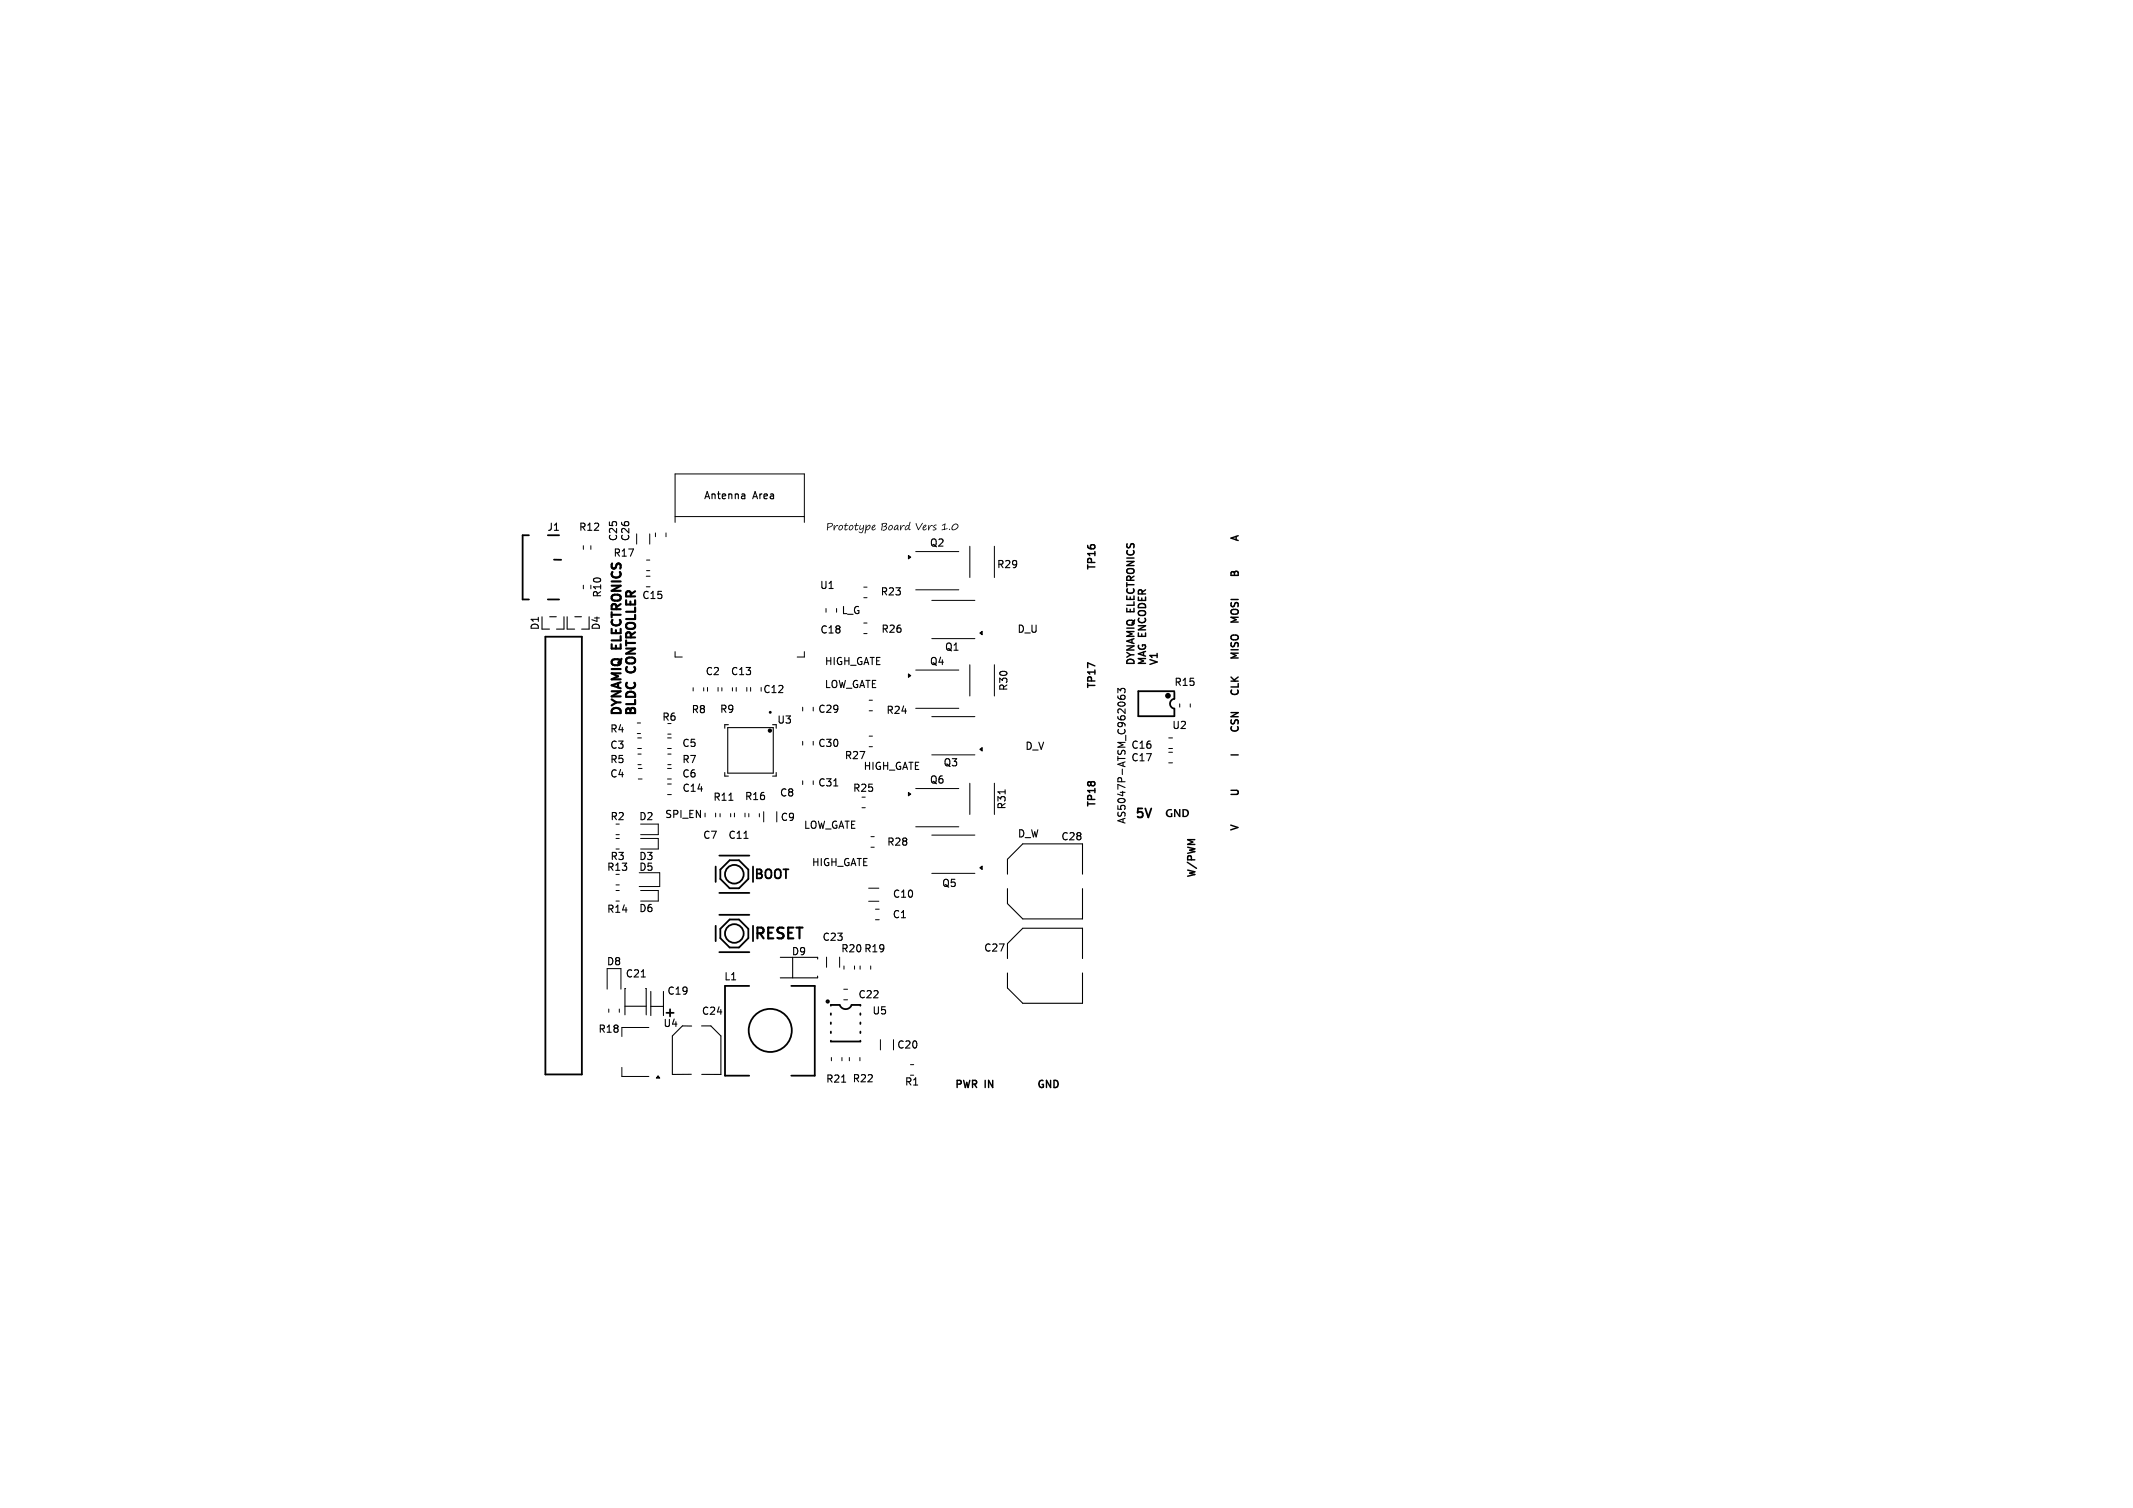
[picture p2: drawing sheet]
<svg xmlns="http://www.w3.org/2000/svg" width="297mm" height="210mm" viewBox="0 0 297 210" stroke-linecap="round" stroke-linejoin="round" font-family="sans-serif">
<defs><g id="words">
<text font-size="2.1" x="104.8" y="131.2">RESET</text>
<g font-size="1.7">
<text x="86.6" y="90.2" transform="rotate(-90 86.6 90.2)">ELECTRONICS</text>
<text x="88.6" y="93.4" transform="rotate(-90 88.6 93.4)">CONTROLLER</text>
<text x="86.6" y="99.8" transform="rotate(-90 86.6 99.8)">DYNAMIQ</text>
<text x="88.6" y="99.8" transform="rotate(-90 88.6 99.8)">BLDC</text>
<text x="158" y="114">5V</text>
<text x="104.8" y="122.8">BOOT</text>
</g>
<g font-size="1.4">
<text x="97.9" y="69.7">Antenna</text>
<text x="104.8" y="69.7">Area</text>
<text x="76.1" y="74.1">J1</text>
<text x="80.5" y="74.1">R12</text>
<text x="85.3" y="77.7">R17</text>
<text x="86.1" y="75.5" transform="rotate(-90 86.1 75.5)">C25</text>
<text x="87.8" y="75.5" transform="rotate(-90 87.8 75.5)">C26</text>
<text x="129.4" y="76.3">Q2</text>
<text x="172.5" y="75.5" transform="rotate(-90 172.5 75.5)">A</text>
<text x="83.9" y="83.3" transform="rotate(-90 83.9 83.3)">R10</text>
<text x="89.3" y="83.6">C15</text>
<text x="114.1" y="82.2">U1</text>
<text x="122.5" y="83.1">R23</text>
<text x="138.7" y="79.3">R29</text>
<text x="152.8" y="79.5" transform="rotate(-90 152.8 79.5)">TP16</text>
<text x="172.5" y="80.5" transform="rotate(-90 172.5 80.5)">B</text>
<text x="75.2" y="87.9" transform="rotate(-90 75.2 87.9)">D1</text>
<text x="83.7" y="87.9" transform="rotate(-90 83.7 87.9)">D4</text>
<text x="114.1" y="88.4">C18</text>
<text x="117.1" y="85.7">L_G</text>
<text x="122.6" y="88.3">R26</text>
<text x="141.6" y="88.3">D_U</text>
<text x="158" y="85.2" transform="rotate(-90 158 85.2)">ELECTRONICS</text>
<text x="172.5" y="87" transform="rotate(-90 172.5 87)">MOSI</text>
<text x="98.1" y="94.2">C2</text>
<text x="101.7" y="94.2">C13</text>
<text x="114.7" y="92.8">HIGH_GATE</text>
<text x="129.4" y="92.8">Q4</text>
<text x="131.5" y="90.8">Q1</text>
<text x="158" y="92.8" transform="rotate(-90 158 92.8)">DYNAMIQ</text>
<text x="159.6" y="92.8" transform="rotate(-90 159.6 92.8)">MAG ENCODER</text>
<text x="161.2" y="92.8" transform="rotate(-90 161.2 92.8)">V1</text>
<text x="163.4" y="95.7">R15</text>
<text x="172.5" y="92" transform="rotate(-90 172.5 92)">MISO</text>
<text x="92.1" y="100.6">R6</text>
<text x="96.2" y="99.5">R8</text>
<text x="100.1" y="99.5">R9</text>
<text x="106.2" y="96.7">C12</text>
<text x="108.1" y="101">U3</text>
<text x="113.8" y="99.5">C29</text>
<text x="114.7" y="96">LOW_GATE</text>
<text x="123.3" y="99.6">R24</text>
<text x="140.5" y="96.3" transform="rotate(-90 140.5 96.3)">R30</text>
<text x="152.8" y="96" transform="rotate(-90 152.8 96)">TP17</text>
<text x="163.1" y="101.7">U2</text>
<text x="172.5" y="97.1" transform="rotate(-90 172.5 97.1)">CLK</text>
<text x="84.9" y="104.5">C3</text>
<text x="84.9" y="102.2">R4</text>
<text x="84.9" y="106.5">R5</text>
<text x="94.9" y="104.2">C5</text>
<text x="94.9" y="106.5">R7</text>
<text x="113.8" y="104.2">C30</text>
<text x="117.5" y="105.9">R27</text>
<text x="120.1" y="107.4">HIGH_GATE</text>
<text x="131.3" y="106.9">Q3</text>
<text x="142.7" y="104.6">D_V</text>
<text x="157.4" y="106.2">C17</text>
<text x="157.4" y="104.5">C16</text>
<text x="172.5" y="105.5" transform="rotate(-90 172.5 105.5)">I</text>
<text x="172.5" y="102.2" transform="rotate(-90 172.5 102.2)">CSN</text>
<text x="84.9" y="108.5">C4</text>
<text x="94.9" y="108.5">C6</text>
<text x="94.9" y="110.5">C14</text>
<text x="99.2" y="111.7">R11</text>
<text x="103.6" y="111.6">R16</text>
<text x="108.5" y="111.1">C8</text>
<text x="113.8" y="109.7">C31</text>
<text x="118.7" y="110.5">R25</text>
<text x="129.4" y="109.3">Q6</text>
<text x="140.2" y="112.8" transform="rotate(-90 140.2 112.8)">R31</text>
<text x="152.8" y="112.5" transform="rotate(-90 152.8 112.5)">TP18</text>
<text x="172.5" y="111" transform="rotate(-90 172.5 111)">U</text>
<text x="84.9" y="120">R3</text>
<text x="84.9" y="114.4">R2</text>
<text x="88.9" y="120">D3</text>
<text x="88.9" y="114.4">D2</text>
<text x="92.5" y="114.1">SPI_EN</text>
<text x="97.8" y="117">C7</text>
<text x="101.3" y="117">C11</text>
<text x="108.6" y="114.5">C9</text>
<text x="111.8" y="115.6">LOW_GATE</text>
<text x="123.4" y="118">R28</text>
<text x="141.6" y="116.8">D_W</text>
<text x="147.7" y="117.2">C28</text>
<text x="156.9" y="114.8" transform="rotate(-90 156.9 114.8)">AS5047P-ATSM_C962063</text>
<text x="172.5" y="115.8" transform="rotate(-90 172.5 115.8)">V</text>
<text x="84.4" y="121.5">R13</text>
<text x="88.9" y="121.5">D5</text>
<text x="112.9" y="120.8">HIGH_GATE</text>
<text x="124.2" y="125.2">C10</text>
<text x="131.1" y="123.7">Q5</text>
<text x="166.5" y="122.3" transform="rotate(-90 166.5 122.3)">W/PWM</text>
<text x="84.4" y="127.3">R14</text>
<text x="88.9" y="127.2">D6</text>
<text x="114.4" y="131.2">C23</text>
<text x="124.2" y="128.1">C1</text>
<text x="84.4" y="134.6">D8</text>
<text x="87" y="136.3">C21</text>
<text x="100.7" y="136.7">L1</text>
<text x="110.1" y="133.2">D9</text>
<text x="117" y="132.8">R20 R19</text>
<text x="136.9" y="132.7">C27</text>
<text x="92.3" y="143.2">U4</text>
<text x="92.8" y="138.7">C19</text>
<text x="97.6" y="141.5">C24</text>
<text x="119.4" y="139.2">C22</text>
<text x="121.4" y="141.5">U5</text>
<text x="83.2" y="144">R18</text>
<text x="124.8" y="146.2">C20</text>
<text x="114.9" y="151">R21</text>
<text x="118.6" y="150.9">R22</text>
<text x="125.9" y="151.4">R1</text>
<text x="132.8" y="151.8">PWR</text>
<text x="137.1" y="151.8">IN</text>
<text x="144.3" y="151.8">GND</text>
</g>
</g></defs>
<g fill="#000">
<path d="M115.2 72.9l.3-.1a.32 .32 0 0 1 .5 .2 .32 .32 0 0 1-.4 .4l-.3 .1v.3l-.1 .1v-.5l.4-.1 .2-.2a.22 .22 0 0 0-.1-.2 .22 .22 0 0 0-.2 0l-.2 .1v.4h-.1zM116.1 73.1l.1 .1v.4l.4-.5a.11 .11 0 0 1 .1 0 .11 .11 0 0 1 0 .2 .11 .11 0 0 1-.2-.1l-.4 .7zM116.9 73.2a.32 .32 0 0 1 .5 .1 .32 .32 0 0 1-.2 .5h-.3l-.2-.2h.2a.24 .24 0 0 0 .3 0 .24 .24 0 0 0-.2-.4l-.1 .4h-.2zM117.8 72.8l.1 .1-.1 .2 .3 .1-.3 .1-.1 .3a.11 .11 0 0 0 0 .1 .11 .11 0 0 0 .2 0l.1-.1a.21 .21 0 0 1-.2 .2 .21 .21 0 0 1-.2-.2l.1-.3-.2-.1 .2-.1zM118.4 73.2a.32 .32 0 0 1 .5 .1 .32 .32 0 0 1-.3 .5h-.3l-.1-.2h.1a.24 .24 0 0 0 .4 0 .24 .24 0 0 0-.2-.4l-.2 .4h-.1zM119.2 72.8l.1 .1v.2l.3 .1-.4 .1v.3a.11 .11 0 0 0 0 .1 .11 .11 0 0 0 .1 0l.2-.1a.21 .21 0 0 1-.3 .2 .21 .21 0 0 1-.2-.2l.1-.3-.2-.1 .2-.1zM119.7 73.2h.2l-.1 .1a.18 .18 0 0 0-.1 .2 .18 .18 0 0 0 .2 .2l.2-.2 .1-.4a1.04 1.04 0 0 1-.3 1.2l-.2-.1-.1-.2 .1 .1a.29 .29 0 0 0 .3 0 .29 .29 0 0 0 .1-.4v-.1l-.2 .2-.2-.1zM120.6 73.1h.1l-.1 .4 .5-.4a.41 .41 0 0 1 0 .5 .41 .41 0 0 1-.5 .2l-.2 .5 .1-.6h.1a.3 .3 0 0 0 .4-.1 .3 .3 0 0 0 0-.4l-.4 .5h-.1zM121.5 73.2l.3-.1 .1 .1-.4 .4v.1h.2l.2-.1a.29 .29 0 0 1-.3 .3 .29 .29 0 0 1-.2-.4 .31 .31 0 0 0 .4-.3l-.3 .3h-.1zM122.7 72.9h.1a.44 .44 0 0 1 .7 .1l-.2 .3a.34 .34 0 0 1 .1 .5 .34 .34 0 0 1-.5 0 .31 .31 0 0 0 .4-.1 .31 .31 0 0 0 0-.3h-.3l.3-.2 .1-.2h-.4l-.2 .8-.1 .1zM123.8 73.2a.32 .32 0 0 1 .5 .1 .32 .32 0 0 1-.2 .5h-.3l-.1-.2h.1a.24 .24 0 0 0 .4 0 .24 .24 0 0 0-.2-.4l-.2 .4h-.1zM124.7 73.2a.21 .21 0 0 1 .2-.1 .21 .21 0 0 1 .2 .2v.5a.12 .12 0 0 1-.1 0 .12 .12 0 0 1-.1-.1v-.1l-.3 .2-.1-.2a.33 .33 0 0 0 .3 0 .33 .33 0 0 0 .1-.4l-.3 .4h-.1z"/>
<path d="M125.4 73.1l.1 .1-.1 .4 .4-.5a.11 .11 0 0 1 .2 0 .11 .11 0 0 1-.1 .2 .11 .11 0 0 1-.1-.1l-.4 .7zM126.7 72.7h.1l-.2 1 .2 .1h-.2l-.1-.3-.4 .3-.1-.1a.32 .32 0 0 0 .4-.1 .32 .32 0 0 0 0-.4l-.2 .2-.1 .3h-.1l.1-.4a.29 .29 0 0 1 .5-.1zM127.5 72.9h.1l.3 .8 .5-.8 .1-.1-.6 1h-.1zM128.6 73.2l.3-.1 .1 .1-.4 .4v.1h.2l.2-.1a.29 .29 0 0 1-.3 .3 .29 .29 0 0 1-.2-.4 .31 .31 0 0 0 .4-.3l-.3 .3h-.1zM129.3 73.1l.1 .1-.1 .4 .4-.5a.11 .11 0 0 1 .2 0 .11 .11 0 0 1-.1 .2 .11 .11 0 0 1-.1-.1l-.4 .7zM130 73.2l.4-.1v.1l-.3 .1 .2 .2a.25 .25 0 0 1-.1 .4 .25 .25 0 0 1-.3-.1l.4-.1-.3-.3zM131.2 73.1l.4-.2v.7h.3v.1l-.8 .1v-.1h.3l.1-.6-.3 .1zM132.7 73.1a.43 .43 0 0 1 .7 0 .43 .43 0 0 1-.3 .6 .35 .35 0 0 1-.4 .2 .35 .35 0 0 1-.2-.3h.1a.43 .43 0 0 0 .5 0 .43 .43 0 0 0 .1-.5 .43 .43 0 0 0-.4 0 .43 .43 0 0 0-.2 .5l-.1-.1zM162.5 112.8l.2-.1h.4h.1v.2a.4 .4 0 0 0-.6 .3 .4 .4 0 0 0 .4 .4v-.4h.3v.6a.6 .6 0 0 1-.8-.2 .6 .6 0 0 1 0-.8zM163.5 112.7h.2l.5 .8v-.8h.2v1.1h-.2l-.5-.9v.9h-.2zM164.6 112.7h.2a.58 .58 0 0 1 .8 .4 .58 .58 0 0 1-.6 .7h-.4v-.9h.2l.1 .7a.39 .39 0 0 0 .4-.4 .39 .39 0 0 0-.5-.3h-.2z"/>
<circle cx="132.2" cy="73.7" r=".09"/>
</g>
<g fill="none" stroke="#000" stroke-width=".15">
<path d="M103.4 68.8h.3v.7M103.7 69.4l-.3 .1M103.7 69l-.3 .1M75.5 87.6h1M76.5 85.9h1M78.5 85.9v1.7h-1M79 85.9v1.7h1M80 85.9h1M82 85.9v1.7h-1M155.7 96.5v-.6l.3 .3 .1-.3h.5l.1 .2-.1 .4M155.7 96.9v.3a.67 .67 0 0 0 1 0l-.1-.3-.4-.1-.2 .2 .1 .3 .1 .1M100.9 107.6v.5h.5"/>
<path d="M101.3 101.3h6.4v6.4h-6.4zM101.4 100.9h-.5v.5M101.5 111.5h.6M103.6 116.8h.6M107.6 100.9h.5M108.1 107.6v.5h-.5M116.1 109.5h.6M140 110v.6M87.1 137.7h-.1v3.6M89.3 136.1h.6M89.9 137.7h.1v3.6M90.6 138.1v3.3"/>
<path d="M92.4 138.1v3.3M108.6 133.3h5.3v.3M108.6 136.2h5.3M110.4 133.3v2.9M113.8 135.9l.1 .3M140.3 121.7v-2l2.1-2.2h8.3v4.2M140.3 123.8v2l2.1 2.2h8.3v-4.2M140.3 133.5v-2.1l2.1-2.1h8.3v4.2M140.3 135.5v2.1l2.1 2.1h8.3v-4.2M87 140.1h3M90.6 140.2h1.8M96.3 142.9h-1.3l-1.4 1.4v5.3h2.7"/>
<path d="M97.7 142.9h1.3l1.4 1.4v5.3h-2.7M117.2 150.7h.6"/>
</g>
<g fill="none" stroke="#000" stroke-width=".14">
<path d="M81.2 76v.5M82.3 76v.5M88.6 74.4v1.4M90 78h.5M90 79.5h.5M90.5 74.4v1.4M91.3 74.2v.5M92.7 74.2v.5M94 72.8v-6.8h18v6.8M94 71.9h18M127.5 76.8h6M135 76.1v4.3"/>
<path d="M138.5 76.1v4.3M81.2 81.5v.5M82.3 81.5v.5M90 80.2h.5M90 81.7h.5M94 90.8v.7h1M96.5 95.8v.4M98 95.8v.4M98.5 95.7v.6M100 95.7v.6M100.5 95.8v.4M102 95.8v.4"/>
<path d="M102.5 95.7v.6M104 95.7v.6M104.5 95.7v.6M111.8 98.5v.5M112 90.8v.7h-1M113.2 98.5v.5M115 84.7v.6M116.5 84.7v.6M120.3 86.8h.4M120.3 88.2h.4M120.3 81.8h.4M120.3 83.2h.4"/>
<path d="M121 97.5h.5M121 99h.5M127.5 82.1h6M127.5 93.3h6M127.5 98.6h6M129.7 99.8h6M129.7 83.6h6M129.7 88.9h6M135 92.6v4.3M138.5 92.6v4.3M164.3 98v.5M165.7 98v.5"/>
<path d="M85.8 116.8h.4M85.8 118.2h.4M85.8 116.2h.4M88.7 100.7h.5M88.7 102.2h.5M88.8 102.8h.5M88.8 104.2h.5M88.8 105h.5M88.8 106.5h.5M88.9 107h.5M88.9 108.5h.5M89.2 116.8h2.5v1.4h-2.5"/>
<path d="M89.2 114.8h2.5v1.4h-2.5M93 102.8h.5M93 104.2h.5M93 109.2h.5M93 110.7h.5M93 107h.5M93 108.5h.5M93 102.2h.4M93 105h.4M93 106.5h.4M98.2 113.2v.6M99.6 113.2v.6"/>
<path d="M100.3 113.3v.5M101.7 113.3v.5M102.3 113.2v.6M103.7 113.2v.6M104.3 113.3v.5M105.7 113.3v.5M106.3 113v1.5M108.2 113v1.5M111.8 103.2v.6M111.8 108.7v.6M113.2 103.2v.6M113.2 108.7v.6"/>
<path d="M120 111h.5M120 112.5h.5M121 102.5h.5M121 104h.5M121.3 116.5h.4M121.3 118h.4M127.5 109.8h6M127.5 115.1h6M129.7 116.3h6M129.7 105.1h6M135 109.1v4.3M138.5 109.1v4.3"/>
<path d="M162.7 102.8h.6M162.7 104.2h.6M162.7 104.8h.6M162.7 106.2h.6M84.5 134.9v2.9M85.8 123.2h.4M85.8 125.5h.4M85.8 124h.4M86.5 134.9v2.9M89 121.5h2.9v2h-2.9M89.2 124h2.5v1.5h-2.5M115.1 133.3v1.4"/>
<path d="M116.9 133.3v1.4M117.5 137.8h.5M117.5 139.2h.5M117.5 134.5v.5M119 134.5v.5M119.8 134.5v.5M121 125.5h1.4M121 123.7h1.4M121.2 134.5v.5M121.9 128.1h.5M121.9 126.6h.5M129.7 121.6h6"/>
<path d="M84.8 140.5v.5M86.2 140.5v.5M86.6 148.7v1.2h3.8M90.4 143.1h-3.8v1.3M115.8 147.3v.4M117.2 147.3v.4M118.3 147.3v.4M119.7 147.3v.4M122.6 144.8v1.4M126.8 148.3h.4M126.8 149.7h.4"/>
</g>
<g fill="none" stroke="#000" stroke-width=".25">
<path d="M73.6 74.5h-.8v9h.8M76.3 74.5h1.5M77.1 77.9l1 .1M75.9 88.7h5.1v60.9h-5.1zM76.3 83.5h1.5M163.5 96.3h-5v3.4h5v-1a.68 .68 0 0 1-.6-.7 .68 .68 0 0 1 .6-.7v-.9M100.2 119.2h4.1M99.7 120.7v2.1M99.7 128.9v2.2M100.2 124.4h4.1M100.2 127.4h4.1M100.2 132.6h4.1"/>
<path d="M100.3 121.1l1.3-1.3h1.3l1.3 1.3v1.3l-1.3 1.3h-1.3l-1.3-1.3zM100.3 129.4l1.3-1.3h1.3l1.3 1.3v1.3l-1.3 1.3h-1.3l-1.3-1.3zM104.3 137.3h-3.4v12.5h3.4M104.8 120.7v2.1M110.2 137.3h3.3v12.5h-3.3M116.9 140h-1.2v.1M116.9 140a.88 .88 0 0 0 .8 .5 .88 .88 0 0 0 .9-.5M118.5 140h1.3v.1M92.8 141.1h1M93.3 140.6v1M115.7 141.1v.2M115.7 142.4v.2"/>
<path d="M115.7 143.7v.2M115.7 144.9v.1h4.1v-.1M119.8 141.1v.2M119.8 142.4v.2M119.8 143.7v.2"/>
<circle cx="102.2" cy="121.7" r="1.3"/>
<circle cx="102.2" cy="130" r="1.3"/>
<circle cx="115.2" cy="139.5" r=".17"/>
<circle cx="107.2" cy="143.5" r="3"/>
</g>
<path d="M126.5 77.4l.3 .2-.3 .2zM126.5 93.9l.3 .2-.3 .2zM136.4 88.2l.4-.3v.5zM126.5 110.4l.3 .2-.3 .2zM136.4 104.4l.4-.3v.5zM136.4 120.9l.4-.3v.5zM91.6 149.8l.3 .3h-.5z" fill="#000" stroke="#000" stroke-width=".14"/>
<circle cx="162.6" cy="96.9" r=".2" fill="none" stroke="#000" stroke-width=".4"/>
<circle cx="107.2" cy="101.7" r=".15" fill="none" stroke="#000" stroke-width=".3"/>
<circle cx="107.2" cy="99.2" r=".1" fill="none" stroke="#000" stroke-width=".2"/>
<use href="#words"/>
</svg>
